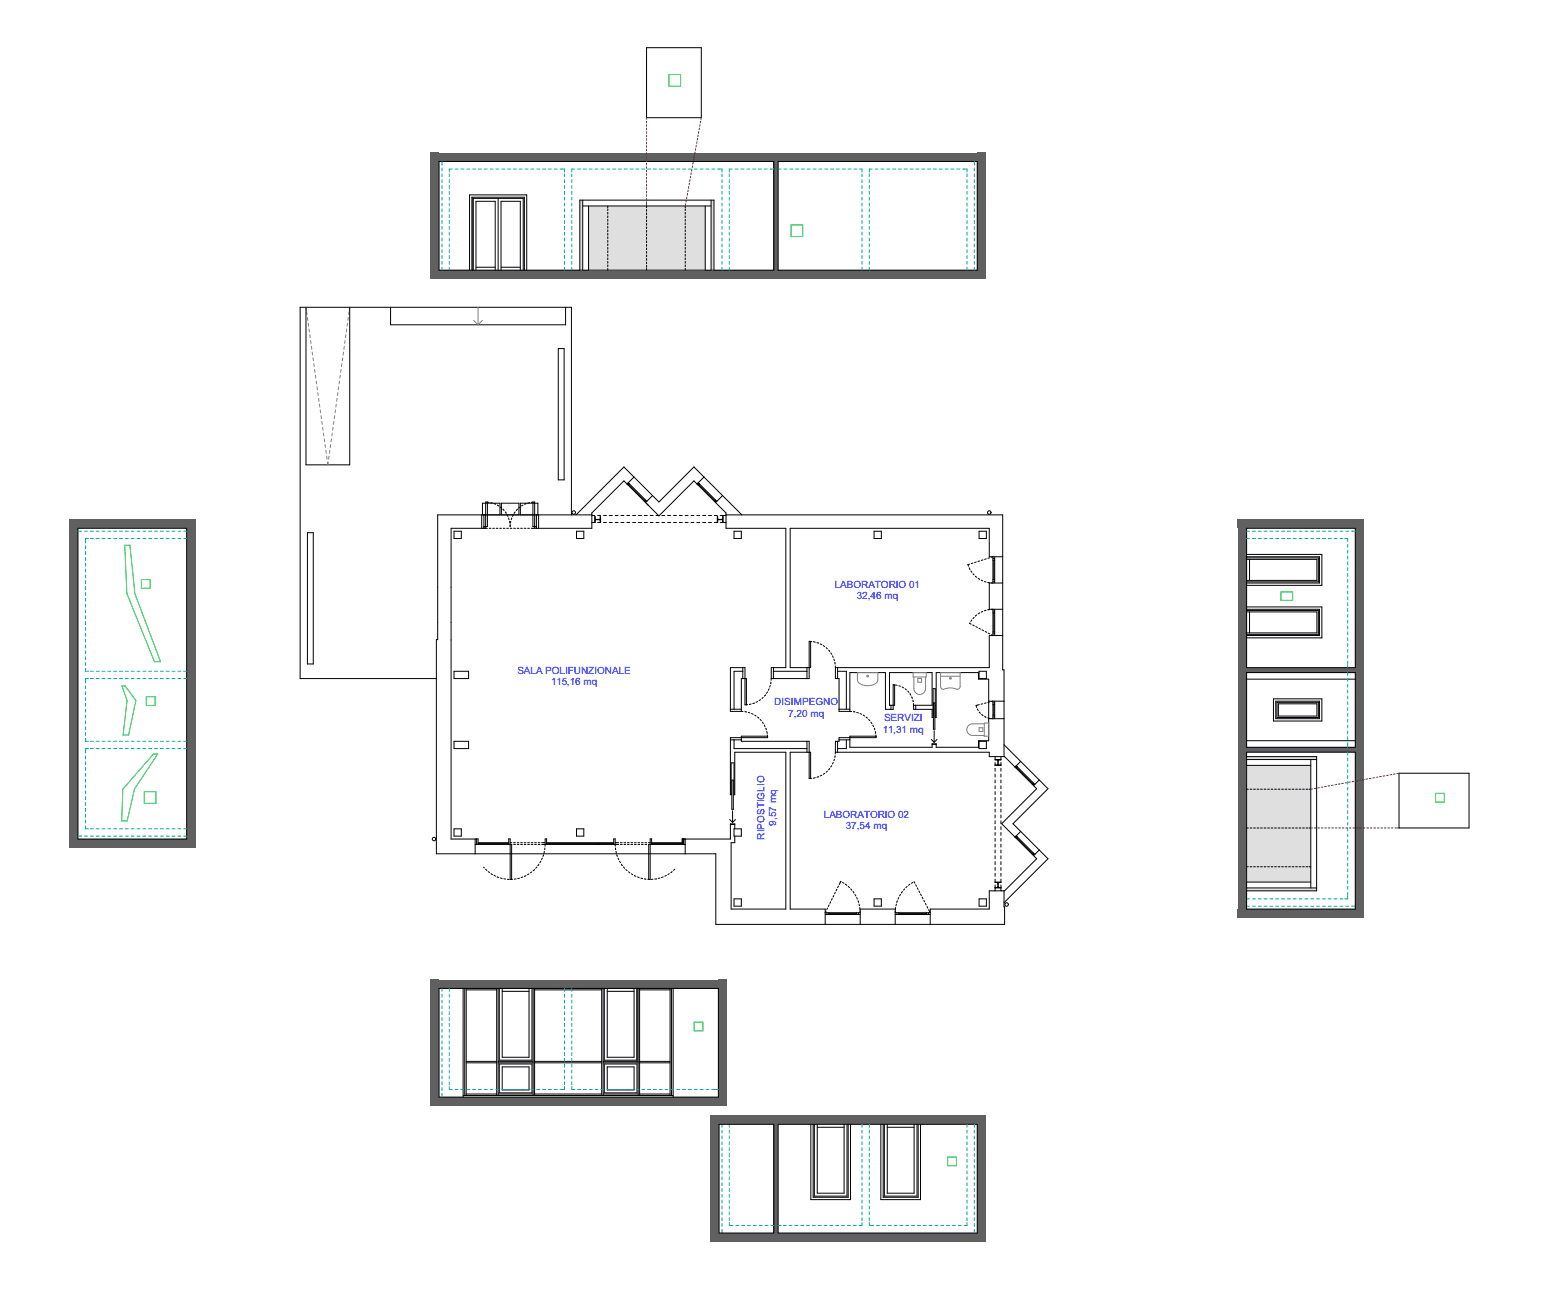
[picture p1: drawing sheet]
<svg xmlns="http://www.w3.org/2000/svg" width="530mm" height="450mm" viewBox="0 0 530 450" stroke-linecap="round" stroke-linejoin="round" font-family="sans-serif">
<defs><g id="words">
<g font-size="3.4" fill="#00f">
<text x="286.2" y="201.4">LABORATORIO 01</text>
<text x="293.7" y="205.4">32,46 mq</text>
<text x="177.4" y="231">SALA POLIFUNZIONALE</text>
<text x="188.9" y="234.9">115,16 mq</text>
<text x="265.4" y="241.7">DISIMPEGNO</text>
<text x="270.2" y="245.7">7,20 mq</text>
<text x="302.7" y="251.1">11,31 mq</text>
<text x="303.1" y="247.2">SERVIZI</text>
<text x="282.5" y="280.2">LABORATORIO 02</text>
<text x="262.1" y="287.8" transform="rotate(-90 262.1 287.8)">RIPOSTIGLIO</text>
<text x="266" y="283" transform="rotate(-90 266 283)">9,57 mq</text>
<text x="289.9" y="284.1">37,54 mq</text>
</g>
</g></defs>
<g fill="#606060">
<path d="M464.6 181.1h3v130.5h-3z" fill-rule="evenodd"/>
<path d="M424.4 178.1h43.2v3h-43.2z" fill-rule="evenodd"/>
<path d="M424.4 181.1h3v130.5h-3z" fill-rule="evenodd"/>
<path d="M424.4 311.6h43.2v3h-43.2z" fill-rule="evenodd"/>
</g>
<g fill="#dfdfdf">
<path d="M427.4 262.3h22v40h-22z" fill-rule="evenodd"/>
<path d="M427.4 259.3h24v1h-24z" fill-rule="evenodd"/>
<path d="M427.4 304.3h24v1h-24z" fill-rule="evenodd"/>
</g>
<g fill="#606060">
<path d="M427.4 228.8h37.2v1.7h-37.2z" fill-rule="evenodd"/>
<path d="M427.4 256.1h37.2v1.7h-37.2z" fill-rule="evenodd"/>
<path d="M23.7 181.1h3v106.5h-3z" fill-rule="evenodd"/>
<path d="M64 181.1h3v106.5h-3z" fill-rule="evenodd"/>
<path d="M23.7 178.1h43.3v3h-43.3z" fill-rule="evenodd"/>
<path d="M23.7 287.6h43.3v3h-43.3z" fill-rule="evenodd"/>
</g>
<g fill="none" stroke="#000" stroke-width=".34">
<path d="M104.9 105.3v54h15v-54M133.9 105.3v6h60v-6M191.4 119.5h2v45h-2zM165.1 176.5v4.6M165.4 176.5v-4h6v4M165.9 176.5v4.6M167.1 172.1l.6 .1M168.3 172.3l.5 .1M169.4 172.6l.6 .2M170.5 173.1l.5 .3M171.5 173.8l.5 .3M171.9 176.5v-4h6v4"/>
<path d="M172.4 174.5h.1M172.4 174.5l.4 .5M173.2 175.4l.3 .5M173.8 176.5l.3 .5M174.3 177.5l.2 .6M174.7 178.7l.1 .6M174.8 179.9l.1 .6 .1-.6M175.1 178.7l-.1 .6M175.4 177.5l-.1 .6M176 176.5l-.3 .5M176.6 175.4l-.4 .5M177.4 174.5l-.4 .5"/>
<path d="M177.4 174.5h.1M178.3 173.8l-.5 .3M178.4 176.5v-4h6v4M179.3 173.1l-.5 .3M180.4 172.6l-.6 .2M181.5 172.3l-.5 .1M182.7 172.1v8.4h1.2M182.7 172.1h.6v9M182.7 172.1l-.6 .1M183.9 176.5v4.6M184.6 176.5v4.6M195.9 176.5v-71.2h-93v127.3h46.7"/>
<path d="M202.9 176.5h-52.9v42.7h-.4v73.4h95.8v24.2h99l-.2-11.5M202.9 176.7h1M202.9 179.1h1.1l.2-1 1.5 .1v.9M203.9 179.1v-2l.3 .9h1.5l.2-.9v2h-1M204.9 176.7h1M206.9 176.7h1M206.9 179.1h1M208.9 176.7h1M208.9 179.1h1M210.9 176.7h1M210.9 179.1h1M212.9 176.7h1"/>
<path d="M212.9 179.1h1M214.9 176.7h1M214.9 179.1h1M215 165.9l-1.1-1.1-11 11v5.3h-20.8M215 165.9l10.9 10.9 12-12 11 11v5.3h20.5v47.7h-5v3.8M215 165.9h.8l-.4 .4v-.8l6.3 6.3h-.8l.4-.4v.8l2.4-2.3M215.6 166.1l5.5 5.5M216.9 176.7h1M216.9 179.1h1M217.3 163.5l-2.3 2.4M218.9 176.7h1M218.9 179.1h1"/>
<path d="M220.9 176.7h1M220.9 179.1h1M222.9 176.7h1M222.9 179.1h1M224.9 176.7h1M224.9 179.1h1M226.9 176.7h1M226.9 179.1h1M228.9 176.7h1M228.9 179.1h1M230.9 176.7h1M230.9 179.1h1"/>
<path d="M232.9 176.7h1M232.9 179.1h1M234.9 176.7h1M234.9 179.1h1M236.9 176.7h1M236.9 179.1h1M238.9 176.7h1M238.9 179.1h1M239.6 166.1l5.5 5.5M240.9 176.7h1M240.9 179.1h1M241.3 163.5l-2.3 2.4h.8l-.4 .4v-.8l6.3 6.3h-.8l.4-.4v.8l2.4-2.3"/>
<path d="M242.9 176.7h1M242.9 179.1h1M244.9 176.7h1M244.9 179.1h1.1l.2-1 1.5 .1v.9M245.9 179.1v-2l.3 .9h1.5l.2-.9v2M246.9 176.7h2M246.9 179.1h2M247.7 169.9l-9.8-9.9-12 12-12-12-16.4 16.5M247.7 169.9l6.6 6.6M248.9 176.5h94.8v53.1h.5v29.7M26.7 181.1h37.3v106.5h-37.3zM105.4 182.6h2v45h-2z"/>
<path d="M155.6 182.1h2.5v2.5h-2.5zM165.9 180.5h1.2v-8.4h-.6v9M167.1 181.1h-12.5v106.5l9.3-.1v1.9M167.7 181.1h.6M168.9 181.1h.6M170.1 181.1h.6M171.3 181.1h.6M172.5 181.1h.6M173.7 181.1h.6M174.9 181.1h.6M176.1 181.1h.6M177.3 181.1h.6"/>
<path d="M178.5 181.1h.6M179.7 181.1h.6M180.9 181.1h.6M197.6 182.1h2.5v2.5h-2.5zM251.6 182.1h2.5v2.5h-2.5zM299.6 182.1h2.5v2.5h-2.5zM332.3 194.6l.2 .5M332.4 193.3l-.6 .2 .2 .5M332.8 195.6l.4 .6M333.5 193l-.5 .2M333.5 196.6l.5 .5M334.4 197.5l.4 .4"/>
<path d="M334.7 192.6l-.6 .2M335.3 198.2l.5 .4M335.6 182.1h2.5v2.5h-2.5zM335.8 192.3l-.6 .1M336.4 198.8l.5 .3M337 191.9l-.6 .2M337.5 199.3l.5 .2M338.1 191.5l-.6 .2M338.6 199.6l.6 .1M339.2 191.2l-.5 .2M339.8 191l.6-.2v9h-.6M340.4 191.4h.6"/>
<path d="M340.4 192h.6M340.4 199.2h.6M340.4 198.6h.6M340.7 192v6.6M341 190.8v9M343.7 190.8h-4.6v-9.7h-68.2v47.7h7v-9h-.5v12.8h-13M343.7 199.8h-4.6v9h4.6M427.4 181.1h37.2v47.7h-37.2zM427.4 190.8h25v9h-25M427.4 191.2h24.6v8.2h-24.6M427.4 191.7h24.1v7.2h-24.1M427.4 190h25.8v10.6h-25.8"/>
<path d="M428.4 191.7v7.2M277.7 219.8l.6 .1M278.9 219.9l.6 .2M332.5 213.5l-.1 .2 .5 .2M333.2 212.5l-.4 .5M333.5 214.2l.5 .3M334 211.6l-.5 .4M334.5 214.8l.6 .2M334.8 210.8l-.4 .3M335.6 215.3l.5 .3M335.8 210.1l-.5 .3M336.7 215.9l.5 .3"/>
<path d="M336.9 209.5l-.5 .3M337.7 216.4l.6 .3M338 209.2l-.5 .1M338.8 217l.5 .3M339.2 208.9l-.6 .1M339.8 208.9l.6-.1v9l-.5-.3M340.4 209.4h.6M340.4 210h.6M340.4 217.2h.6M340.4 216.6h.6M340.7 210v6.6M341 208.8v9"/>
<path d="M343.7 217.8h-4.6v11h-52.7M427.4 209.2h24.6v8.2h-24.6M427.4 208.8h25v9h-25M427.4 209.7h24.1v7.2h-24.1M427.4 208h25.8v10.6h-25.8M428.4 209.7v7.2M155.6 230.1h5v2.5h-5zM250.4 228.8h5v12.8h.5v-9h-1.8v11.2h-3.7zM254.6 230.1h-3v13M254.6 228.8v3.8M260.7 239.8l-.5 .3M261.6 239l-.4 .4"/>
<path d="M262.4 238.1l-.3 .5M263.1 237.1l-.3 .5M263.7 236.1l-.3 .5M264 234.9l-.1 .6M264.3 233.8l-.1 .6M264.4 232.6l-.1 .6M265.1 230.1h11.5M265.1 228.8v3.8M276.6 228.8v3.8M280.1 220.2l.5 .2M281.2 220.7l.5 .2M282.2 221.3l.5 .3"/>
<path d="M283.2 222l.4 .4M284.1 222.8l.3 .5M284.8 223.7l.3 .5M285.4 224.8l.3 .5M285.9 225.9l.1 .5M286.2 227l.1 .6M286.3 228.2l.1 .6M286.4 228.8v3.8h1.2v11.2h3.7M287.1 230.1h3v13M287.1 228.8v3.8M306.2 234.7v8.4h-2.7v-12.6h-12.2v13.3M306.2 234.7h.5v7h-1.8v-11.2h14.6v11.2h-6.3"/>
<path d="M306.2 234.7h.2M307 234.8h.6M308.1 235l.6 .2M309.3 235.5l.5 .2M310.3 236.1l.4 .3M311.2 236.8l.4 .5M312 237.8l.3 .5M312.5 238.8l.3 .6M312.9 239.9l.2 .6M335.6 230.1h2.5v2.5h-2.5zM427.4 230.5h37.2v25.6h-37.2zM427.4 232.8h37.2"/>
<path d="M436.6 239.5h16.6v7.6h-16.6zM155.6 254.1h5v2.5h-5zM250.4 253.6h3.7M250.4 243.1h3.7M251.6 253.6v3h25M254.1 243.8l.6 .1M255.3 243.9l.6 .1M256.3 241.5h-.6M256.5 244.2l.6 .1M257 241.4h-.1M257.5 241.3l-.5 .1M257.6 244.6l.6 .2"/>
<path d="M258.6 240.9l-.5 .2M258.7 245.1l.5 .3M259.7 245.8l.5 .4M259.7 240.4l-.5 .3M260.6 246.6l.4 .4M261.4 247.5l.3 .5M262 248.5l.3 .5M262.5 249.6l.2 .5M262.9 250.7l.1 .6M263 251.3h.1M263.1 251.9v.6M276.6 254.1v3.7"/>
<path d="M286.3 259l-.1 .6M286.4 257.8h52.7v1.5h5.3l11 11-12 12 10.9 11M286.4 257.8l-.1 .6M287.1 254.1v3.7M287.6 253.6h3.7M287.6 243.1h3.7M290.1 253.6v3h-3M291.3 243.8l.6 .1M292.5 243.9l.6 .1M293.7 244.2l.6 .1M294.8 244.6l.6 .2M295.9 245.1l.5 .3"/>
<path d="M296.9 245.8l.5 .4M297.8 246.6l.4 .4M298.6 247.5l.3 .5M299.2 248.5l.3 .5M299.7 249.6l.2 .5M300.1 250.7l.1 .6M300.2 251.3h.1M300.3 251.9v.6M305.4 241.7v1.4M313.1 241.1l.1 .6M313.2 241.7v1.4h6.3v2.8h.4v-9.9h.7v9.9h.3v-15.4h14.5v2.3h3.5v21.1h-3.5v2.2h-14.5v-1.2h-1.4v1.2h-28.2v-3.8h9v.5h-12.7v1.3h-1.2v3.7M313.9 241.7v1.4"/>
<path d="M319.2 253.4l1 1M319.5 255.1h1.4M320 240.9h.5v9h-.5zM320.2 250.4v4M321.2 253.4l-1 1M334.6 241.9l.2 .6M335 243h.1M335 243l.4 .5M335.6 254.1h2.5v2.5h-2.5zM335.7 244l.4 .5M335.7 241.5l-1.1 .3M336.5 244.9l.5 .3"/>
<path d="M336.9 241.2l-.6 .2M337.5 245.6l.6 .2M338.1 240.9l-.6 .2M338.6 246l.6 .2M338.9 240.3h5.3M338.9 246.3h5.3M339.2 240.6l-.6 .2M339.8 240.5l.6-.2v6l-.6-.1M340.4 240.9h.6M340.4 241.5h.6M340.4 245.7h.6M340.4 245.1h.6"/>
<path d="M340.7 241.5v3.6M341 240.3v6M341.1 259.3v1.2l1 .1-.1 1.5-.9 .1M343.1 259.3v1.2l-.9 .1v1.5l.9 .1M344.2 255.2l15.1 15.1-12 12 2.6 2.7M427.4 257.8h37.2v53.8h-37.2zM427.4 259.3h24v46h-24M427.4 253.9h37.2M437.4 240.3h15v6h-15zM437.8 240.7h14.2v5.2h-14.2zM438.3 241.2h13.2v4.2h-13.2zM250.9 267.4h.5v10h-.5z"/>
<path d="M251.1 277.9v4M278.3 266.7l-.6 .1M279.5 266.5l-.6 .2M280.6 266.2l-.5 .2M281.7 265.7l-.5 .2M282.7 265l-.5 .4M283.6 264.3l-.4 .4M284.4 263.4l-.3 .4M285.1 262.4l-.3 .5M285.7 261.3l-.3 .6M286 260.2l-.1 .6M341.1 260.3h2"/>
<path d="M341.1 261.3v1h2v-1M341.1 263.3v1M341.1 265.3v1M341.1 267.3v1M341.1 269.3v1M341.1 271.3v1M341.1 273.3v1M341.1 275.3v1M341.1 277.3v1M341.1 279.3v1M343.1 263.3v1M343.1 265.3v1"/>
<path d="M343.1 267.3v1M343.1 269.3v1M343.1 271.3v1M343.1 273.3v1M343.1 275.3v1M343.1 277.3v1M343.1 279.3v1M348.6 263.1l5.5 5.5M349.9 261l-1.9 1.9h.8l-.4 .4v-.8l6.4 6.3h-.9l.4-.4v.9l2-2M427.4 260.3h24M427.4 262.3h22M427.4 270.5h.6"/>
<path d="M428.6 270.5h.6M429.8 270.5h.6M431 270.5h.6M432.2 270.5h.6M433.4 270.5h.6M434.6 270.5h.6M435.8 270.5h.6M437 270.5h.6M438.2 270.5h.6M439.4 270.5h.6M440.6 270.5h.6M441.8 270.5h.6"/>
<path d="M443 270.5h.6M444.2 270.5h.6M445.4 270.5h.6M446.6 270.5h.6M447.8 270.5h.6M448.8 270.5h.6M449.4 260.3v44M479.6 265h24v18.8h-24zM155.6 284.1h2.5v2.5h-2.5zM162.9 287.6v5M162.9 289.4h12.6M163.4 287.5v1.9"/>
<path d="M163.9 288.8h10.5M163.9 289.1h10.5M165.8 297.2l.2 .3M166.5 297.9l.4 .4M167.3 298.7l.5 .4M168.3 299.4l.5 .4M174.4 289.4v-1.9h.5v13.9h.5v-12M174.9 288.8h.6M176.1 288.8h.6M176.1 289.4h.6M177.3 288.8h.6M177.3 289.4h.6"/>
<path d="M178.5 288.8h.6M178.5 289.4h.6M179.7 288.8h.6M179.7 289.4h.6M180.9 288.8h.6M180.9 289.4h.6M181.4 299.5l-.6 .3M182.1 288.8h.6M182.1 289.4h.6M182.3 298.8l-.4 .4M183.2 298l-.4 .4M183.3 288.8h.6"/>
<path d="M183.3 289.4h.6M184 297.1l-.4 .5M184.5 296.7h-.1M184.5 288.8h.6M184.5 289.4h.6M184.8 296.2l-.3 .5M185.4 295.2l-.3 .5M185.7 288.8h1.2M185.7 289.4h26.4M185.9 294.1l-.2 .5M186.3 293l-.2 .5M186.6 291.8l-.1 .6"/>
<path d="M186.8 290.6l-.1 .6M187.4 289.4v-1.9h-.5l-.1 2.5M187.4 288.8h23M187.4 289.1h23M197.6 284.1h2.5v2.5h-2.5zM210.4 289.4v-1.9h.5v2.5M210.9 288.8h1.2M211 290.6v.6M211.2 291.8l.1 .6M211.4 293l.2 .5M211.9 294.1l.2 .5M212.4 295.2l.3 .5"/>
<path d="M212.7 288.8h.6M212.7 289.4h.6M213 296.2l.4 .5M213.7 297.1l.4 .5M213.9 288.8h.6M213.9 289.4h.6M214.5 298l.5 .4M215.1 288.8h.6M215.1 289.4h.6M215.5 298.8l.4 .4M216.3 288.8h.6M216.3 289.4h.6"/>
<path d="M216.4 299.5l.6 .3M217.5 288.8h.6M217.5 289.4h.6M218.7 288.8h.6M218.7 289.4h.6M219.9 288.8h.6M219.9 289.4h.6M221.1 288.8h.6M221.1 289.4h.6M222.3 288.8h.6M222.3 289.4h12.6M222.4 289.4v12h.5v-13.9h.5v1.9"/>
<path d="M223.4 288.8h10.5M223.4 289.1h10.5M229.5 299.4l-.5 .3M230.4 298.7l-.4 .4M231.3 297.9l-.4 .4M234.4 287.5v1.9M234.9 287.6v5M250.1 280.9l1 1M250.4 282.6h1.5M251.6 284.1h2.5v2.5h-2.5zM251.9 286.6v2.2h-1.3v22.8h18.8v-53.8h-17.5v14.6h-.3v-10.9h-1v10.9h-.2v-19.6h12.7v-.5h-9v1.8h23.3v12.7h.5v-9h-7v53.8h12v5.2M251.9 284.1v-1.7h-1.5v5.2l-16.5-.1v1.9"/>
<path d="M252.1 280.9l-1 1M341.1 281.3v1M341.1 283.3v1M341.1 285.3v1M341.1 287.3v1M341.1 289.3v1M341.1 291.3v1M341.1 293.3v1M341.1 295.3v1M341.1 297.3v1M341.1 299.3v1M343.1 281.3v1"/>
<path d="M343.1 283.3v1M343.1 285.3v1M343.1 287.3v1M343.1 289.3v1M343.1 291.3v1M343.1 293.3v1M343.1 295.3v1M343.1 297.3v1M343.1 299.3v1M348.6 287.1l5.5 5.5M349.9 285l-1.9 1.9h.8l-.4 .4v-.8l6.4 6.3h-.9l.4-.4v.9M349.9 285l9.4 9.3-15.1 15.1"/>
<path d="M354.3 293.3l1.1 1-11 11h-5.3v6.3h-20.2v5.2M356.3 291.3l-2 2M427.4 283.8h.6M427.4 297.1h.6M428.6 283.8h.6M428.6 297.1h.6M429.8 283.8h.6M429.8 297.1h.6M431 283.8h.6M431 297.1h.6M432.2 283.8h.6M432.2 297.1h.6"/>
<path d="M433.4 283.8h.6M433.4 297.1h.6M434.6 283.8h.6M434.6 297.1h.6M435.8 283.8h.6M435.8 297.1h.6M437 283.8h.6M437 297.1h.6M438.2 283.8h.6M438.2 297.1h.6M439.4 283.8h.6M439.4 297.1h.6"/>
<path d="M440.6 283.8h.6M440.6 297.1h.6M441.8 283.8h.6M441.8 297.1h.6M443 283.8h.6M443 297.1h.6M444.2 283.8h.6M444.2 297.1h.6M445.4 283.8h.6M445.4 297.1h.6M446.6 283.8h.6M446.6 297.1h.6"/>
<path d="M447.8 283.8h.6M447.8 297.1h.6M448.8 283.8h.6M448.8 297.1h.6M169.4 300l.5 .3M170.4 300.5l.1 .1M170.5 300.6l.5 .1M171.6 300.9l.5 .2M172.7 301.2l.6 .1M173.9 301.4h.6M175.7 301.4h-.6M176.9 301.2l-.6 .1"/>
<path d="M178.1 301l-.6 .1M179.2 300.6l-.5 .2M180.3 300.1l-.5 .3M217.5 300.1l.5 .2M218.6 300.6l.5 .2M219.7 301l.6 .1M220.9 301.2l.6 .1M222.1 301.3l.6 .1M223.9 301.3l-.6 .1M225.1 301.2l-.6 .1M226.2 300.9l-.6 .2M227.3 300.5l-.5 .3"/>
<path d="M228.4 300l-.5 .3M251.6 308.1h2.5v2.5h-2.5zM282.9 313.4h12M283.5 312.8v.6M283.7 311.2l-.3 .5M284.1 313.1h9.6M284.1 312.8v.6M284.2 310.1l-.2 .6M284.8 309.1l-.3 .5M285.3 308l-.3 .5M285.8 306.9l-.2 .5M286.4 305.8l-.3 .6"/>
<path d="M286.9 304.8l-.3 .5M287.4 303.7l-.2 .5M288.3 302.1l-.6 1M288.8 302.4l.5 .3M289.9 303h.1M289.9 303l.4 .4M290.8 303.8l.4 .4M291.6 304.6l.4 .5M292.4 305.6l.4 .4M293.1 306.6l.3 .5M293.7 307.6l.2 .6M293.7 312.8v.6"/>
<path d="M294.1 308.7l.2 .6M294.3 312.8v.6M294.5 309.9l.1 .5M294.8 311v.6M294.8 312.2l.1 .6h-12l.3-.5M294.9 316.8v-5.2h12v5.2M299.6 308.1h2.5v2.5h-2.5zM306.9 313.4h12M307 311v.6M307.3 309.9l-.1 .5M307.5 312.8v.6M307.6 308.7l-.2 .6"/>
<path d="M308.1 312.8v.6M308.1 313.1h9.6M308.1 307.6l-.2 .6M308.7 306.6l-.3 .5M309.4 305.6l-.4 .4M310.1 304.6l-.4 .5M311 303.8l-.4 .4M311.9 303.1l-.4 .3M312.9 302.4l-.5 .3M313.4 302.2l.2 .5M313.9 303.2l.3 .6M314.5 304.3l.2 .5"/>
<path d="M315 305.4l.3 .5M315.6 306.4l.3 .6M316.1 307.5l.3 .5M316.7 308.6l.3 .5M317.2 309.6l.3 .6M317.7 312.8v.6M317.8 310.7l.3 .5M318.3 312.8v.6M318.3 311.8l.6 1h-12v-.6M335.6 308.1h2.5v2.5h-2.5zM341.1 302.3h2M341.1 304.3h2"/>
<path d="M341.1 301.3v1.2l1 .1-.1 1.5-.9 .1M341.1 303.3v2M343.1 301.3v1.2l-.9 .1v1.5l.9 .1M343.1 303.3v2M427.4 302.3h22M427.4 304.3h24"/>
<circle cx="196.7" cy="175.7" r=".6"/>
<circle cx="339.1" cy="175.7" r=".6"/>
<circle cx="148.8" cy="287.6" r=".6"/>
<circle cx="345.1" cy="310" r=".6"/>
</g>
<g fill="none" stroke="#00a5a5" stroke-width=".34">
<path d="M26.7 182.1h1.3M29 182.1h1M29.3 187.1v1M29.3 189.1v1M29.3 191.1v1M29.3 193.1v1M29.3 195.1v1M29.3 197.1v1M29.3 199.1v1M30.3 184.6h-1v1.5M31 182.1h1M31 184.6h1"/>
<path d="M33 182.1h1M33 184.6h1M35 182.1h1M35 184.6h1M37 182.1h1M37 184.6h1M39 182.1h1M39 184.6h1M41 182.1h1M41 184.6h1M43 182.1h1M43 184.6h1"/>
<path d="M45 182.1h1M45 184.6h1M47 182.1h1M47 184.6h1M49 182.1h1M49 184.6h1M51 182.1h1M51 184.6h1M53 182.1h1M53 184.6h1M55 182.1h1M55 184.6h1"/>
<path d="M57 182.1h1M57 184.6h1M59 182.1h1M59 184.6h1M61 182.1h1M61 184.6h1M63 182.1h1M63 184.6h1M427.4 182.1h1M427.4 184.6h1M429.4 182.1h1M429.4 184.6h1"/>
<path d="M431.4 182.1h1M431.4 184.6h1M433.4 182.1h1M433.4 184.6h1M435.4 182.1h1M435.4 184.6h1M437.4 182.1h1M437.4 184.6h1M439.4 182.1h1M439.4 184.6h1M441.4 182.1h1M441.4 184.6h1"/>
<path d="M443.4 182.1h1M443.4 184.6h1M445.4 182.1h1M445.4 184.6h1M447.4 182.1h1M447.4 184.6h1M449.4 182.1h1M449.4 184.6h1M451.4 182.1h1M451.4 184.6h1M453.4 182.1h1M453.4 184.6h1"/>
<path d="M455.4 182.1h1M455.4 184.6h1M457.4 182.1h1M457.4 184.6h1M459.4 182.1h1M459.4 184.6h1M461 184.6h1v1M461.4 182.1h1M462 186.6v1M462 188.6v1M462 190.6v1M462 192.6v1"/>
<path d="M462 194.6v1M462 196.6v1M462 198.6v1M463.4 182.1h1.2M29.3 201.1v1M29.3 203.1v1M29.3 205.1v1M29.3 207.1v1M29.3 209.1v1M29.3 211.1v1M29.3 213.1v1M29.3 215.1v1"/>
<path d="M29.3 217.1v1M29.3 219.1v1M462 200.6v1M462 202.6v1M462 204.6v1M462 206.6v1M462 208.6v1M462 210.6v1M462 212.6v1M462 214.6v1M462 216.6v1M462 218.6v1"/>
<path d="M29.3 229.1v1h1M29.3 221.1v1M29.3 223.1v1M29.3 225.1v1M29.3 227.1v1M29.3 235.1v1M29.3 237.1v1M29.3 239.1v1M30.3 232.6h-1v1.5M31 232.6h1M31 230.1h1M33 232.6h1"/>
<path d="M33 230.1h1M35 232.6h1M35 230.1h1M37 232.6h1M37 230.1h1M39 232.6h1M39 230.1h1M41 232.6h1M41 230.1h1M43 232.6h1M43 230.1h1M45 232.6h1"/>
<path d="M45 230.1h1M47 232.6h1M47 230.1h1M49 232.6h1M49 230.1h1M51 232.6h1M51 230.1h1M53 232.6h1M53 230.1h1M55 232.6h1M55 230.1h1M57 232.6h1"/>
<path d="M57 230.1h1M59 232.6h1M59 230.1h1M61 232.6h1M61 230.1h1M63 232.6h1M63 230.1h1M462 220.6v1M462 222.6v1M462 224.6v1M462 226.6v1M462 227.8v1"/>
<path d="M462 230.5v1M462 232.5v1M462 234.5v1M462 236.5v1M462 238.5v1M29.3 253.1v1h1M29.3 241.1v1M29.3 243.1v1M29.3 245.1v1M29.3 247.1v1M29.3 249.1v1M29.3 251.1v1"/>
<path d="M29.3 259.1v1M30.3 256.6h-1v1.5M31 256.6h1M31 254.1h1M33 256.6h1M33 254.1h1M35 256.6h1M35 254.1h1M37 256.6h1M37 254.1h1M39 256.6h1M39 254.1h1"/>
<path d="M41 256.6h1M41 254.1h1M43 256.6h1M43 254.1h1M45 256.6h1M45 254.1h1M47 256.6h1M47 254.1h1M49 256.6h1M49 254.1h1M51 256.6h1M51 254.1h1"/>
<path d="M53 256.6h1M53 254.1h1M55 256.6h1M55 254.1h1M57 256.6h1M57 254.1h1M59 256.6h1M59 254.1h1M61 256.6h1M61 254.1h1M63 256.6h1M63 254.1h1"/>
<path d="M462 240.5v1M462 242.5v1M462 244.5v1M462 246.5v1M462 248.5v1M462 250.5v1M462 252.5v1M462 254.5v1.6M462 257.8v1M462 259.8v1M29.3 261.1v1M29.3 263.1v1"/>
<path d="M29.3 265.1v1M29.3 267.1v1M29.3 269.1v1M29.3 271.1v1M29.3 273.1v1M29.3 275.1v1M29.3 277.1v1M29.3 279.1v1M462 261.8v1M462 263.8v1M462 265.8v1M462 267.8v1"/>
<path d="M462 269.8v1M462 271.8v1M462 273.8v1M462 275.8v1M462 277.8v1M462 279.8v1M26.7 286.6h1.3M29 286.6h1M29.3 283.1v1h1M29.3 281.1v1M31 286.6h1M31 284.1h1"/>
<path d="M33 286.6h1M33 284.1h1M35 286.6h1M35 284.1h1M37 286.6h1M37 284.1h1M39 286.6h1M39 284.1h1M41 286.6h1M41 284.1h1M43 286.6h1M43 284.1h1"/>
<path d="M45 286.6h1M45 284.1h1M47 286.6h1M47 284.1h1M49 286.6h1M49 284.1h1M51 286.6h1M51 284.1h1M53 286.6h1M53 284.1h1M55 286.6h1M55 284.1h1"/>
<path d="M57 286.6h1M57 284.1h1M59 286.6h1M59 284.1h1M61 286.6h1M61 284.1h1M63 286.6h1M63 284.1h1M462 281.8v1M462 283.8v1M462 285.8v1M462 287.8v1"/>
<path d="M462 289.8v1M462 291.8v1M462 293.8v1M462 295.8v1M462 297.8v1M462 299.8v1M427.4 308.1h1M427.4 310.6h1M429.4 308.1h1M429.4 310.6h1M431.4 308.1h1M431.4 310.6h1"/>
<path d="M433.4 308.1h1M433.4 310.6h1M435.4 308.1h1M435.4 310.6h1M437.4 308.1h1M437.4 310.6h1M439.4 308.1h1M439.4 310.6h1M441.4 308.1h1M441.4 310.6h1M443.4 308.1h1M443.4 310.6h1"/>
<path d="M445.4 308.1h1M445.4 310.6h1M447.4 308.1h1M447.4 310.6h1M449.4 308.1h1M449.4 310.6h1M451.4 308.1h1M451.4 310.6h1M453.4 308.1h1M453.4 310.6h1M455.4 308.1h1M455.4 310.6h1"/>
<path d="M457.4 308.1h1M457.4 310.6h1M459.4 308.1h1M459.4 310.6h1M461.4 310.6h1M462 307.1v1h-1M462 301.8v1M462 303.8v1M462 305.8v1M463.4 310.6h1.2"/>
</g>
<g fill="none" stroke="#dc0000" stroke-width=".34">
<path d="M450 270.4l-.6 .1M451.1 270.2l-.6 .1M452.3 269.9l-.6 .2M453.5 269.7l-.6 .1M454.7 269.5l-.6 .1M455.9 269.3l-.6 .1M457 269.1l-.6 .1M458.2 268.9l-.6 .1M459.4 268.7l-.6 .1M460.6 268.4l-.6 .2M461.8 268.2l-.6 .1M462.9 268l-.5 .1"/>
<path d="M464.1 267.8l-.6 .1M465.3 267.6l-.6 .1M466.5 267.4l-.6 .1M467.7 267.2l-.6 .1M468.8 267l-.5 .1M470 266.7l-.6 .1M471.2 266.5l-.6 .1M472.4 266.3l-.6 .1M473.6 266.1l-.6 .1M474.8 265.9l-.6 .1M475.9 265.7l-.6 .1M477.1 265.5l-.6 .1"/>
<path d="M478.3 265.2l-.6 .2M479.6 265l-.7 .1M449.4 283.8h.6M450.6 283.8h.6M451.8 283.8h.6M453 283.8h.6M454.2 283.8h.6M455.4 283.8h.6M456.6 283.8h.6M457.8 283.8h.6M459 283.8h.6M460.2 283.8h.6"/>
<path d="M461.4 283.8h.6M462.6 283.8h.6M463.8 283.8h.6M465 283.8h.6M466.2 283.8h.6M467.4 283.8h.6M468.6 283.8h.6M469.8 283.8h.6M471 283.8h.6M472.2 283.8h.6M473.4 283.8h.6M474.6 283.8h.6"/>
<path d="M475.8 283.8h.6M477 283.8h.6M478.2 283.8h.6M479 283.8h.6"/>
</g>
<path d="M42.8 186.9h1.7l1.7 16.6 8.8 23.3h-2l-9.5-23.3zM48.5 198.6h3v3h-3zM439.1 202.9h4v2.9h-4zM41.8 235.1h1.1l3.7 5-2.5 11.8h-1.9l1.4-11.8zM50.2 238.8h3v3h-3zM52.6 258.4h1.5l-8 12.1-2.5 10.8h-1.9l.4-10.8zM49.5 271.3h4v4h-4zM492.2 271.9h3v3h-3z" fill="none" stroke="#27cf0f" stroke-width=".34"/>
<g fill="none" stroke="#808080" stroke-width=".34">
<path d="M104.9 105.3l.1 1M105.1 106.8l.1 1M105.4 108.8l.1 1M105.7 110.8l.1 1M105.9 112.8l.2 1M106.2 114.7l.1 1M106.5 116.7l.1 1M106.8 118.7l.1 1M118 118.7l-.1 1M118.3 116.7l-.1 1M118.6 114.7l-.2 1M118.9 112.8l-.2 1"/>
<path d="M119.1 110.8l-.1 1M119.4 108.8l-.1 1M119.7 106.8l-.2 1M119.9 105.3l-.1 1M162.4 109.8l1.5 1.5M163.9 105.3v6M165.4 109.8l-1.5 1.5M107 120.7l.2 1M107.3 122.7l.1 1M107.6 124.6l.1 1M107.9 126.6l.1 1M108.1 128.6l.2 1"/>
<path d="M108.4 130.6l.1 1M108.7 132.6l.1 1M109 134.6l.1 .9M109.2 136.5l.2 1M109.5 138.5l.1 1M115.3 138.5l-.2 1M115.6 136.5l-.2 1M115.8 134.6l-.1 .9M116.1 132.6l-.1 1M116.4 130.6l-.2 1M116.7 128.6l-.2 1M116.9 126.6l-.1 1"/>
<path d="M117.2 124.6l-.1 1M117.5 122.7l-.2 1M117.8 120.7l-.2 1M109.8 140.5l.1 1M110.1 142.5l.1 1M110.3 144.5l.2 .9M110.6 146.4l.1 1M110.9 148.4l.1 1M111.2 150.4l.1 1M111.4 152.4l.2 1M111.7 154.4l.1 1M112 156.3l.1 1"/>
<path d="M112.3 158.3l.1 1 .1-1M112.8 156.3l-.1 1M113.1 154.4l-.2 1M113.4 152.4l-.2 1M113.6 150.4l-.1 1M113.9 148.4l-.1 1M114.2 146.4l-.2 1M114.5 144.5l-.2 .9M114.7 142.5l-.1 1M115 140.5l-.1 1M293.9 230.5h7v2.5a3.5 3.5 0 0 1-4.3 2l-1.3-.4a1.9 1.9 0 0 1-1.4-1.6zM313 230.5h4.5v1.5h-4.5z"/>
<path d="M313.3 232v4a2 2 0 0 0 2 2 2 2 0 0 0 2-2v-4M314.6 232.5h1.3v1.3h-1.3zM322.4 230.5h6.7v4.8a1.1 1.1 0 0 1-.7 .9 1.1 1.1 0 0 1-1.2-.3 5.8 5.8 0 0 0-3.8 .4 1 1 0 0 1-1-1zM322.4 231.8h6.7M335.6 249.4h1.3v1.3h-1.3zM337.4 248.1h-4a2 2 0 0 0-2 2 2 2 0 0 0 2 2h4M337.4 247.8h1.5v4.5h-1.5z"/>
<circle cx="297.4" cy="231.7" r=".3"/>
<circle cx="325.8" cy="232.5" r=".3"/>
</g>
<g fill="#606060">
<path d="M150.5 52.3h184.5v3h-184.5z" fill-rule="evenodd"/>
<path d="M150.5 92.6h184.5v3h-184.5z" fill-rule="evenodd"/>
</g>
<g fill="#dfdfdf">
<path d="M198.8 68.6h1v24h-1z" fill-rule="evenodd"/>
<path d="M201.8 70.6h40v22h-40z" fill-rule="evenodd"/>
<path d="M243.8 68.6h1v24h-1z" fill-rule="evenodd"/>
</g>
<g fill="#606060">
<path d="M147.5 52.3h3v43.3h-3z" fill-rule="evenodd"/>
<path d="M335 52.3h3v43.3h-3z" fill-rule="evenodd"/>
<path d="M265.3 55.3h1.5v37.3h-1.5z" fill-rule="evenodd"/>
</g>
<g fill="none" stroke="#000" stroke-width=".34">
<path d="M221.6 16.3h18.8v24h-18.8zM150.5 55.3h114.8v37.3h-114.8zM266.8 55.3h68.2v37.3h-68.2zM170.8 68v24.6M199.8 70.6h44M199.8 68.6v24M201.8 70.6v22M208.4 70.6v.6M208.4 71.6v.6M208.4 72.8v.6M208.4 74v.6M208.4 75.2v.6"/>
<path d="M208.4 76.4v.6M208.4 77.6v.6M208.4 78.8v.6M208.4 80v.6M221.6 70.6v.6M221.6 71.8v.6M221.6 73v.6M221.6 74.2v.6M221.6 75.4v.6M221.6 76.6v.6M221.6 77.8v.6M221.6 79v.6"/>
<path d="M234.9 70.6v.6M234.9 71.6v.6M234.9 72.8v.6M234.9 74v.6M234.9 75.2v.6M234.9 76.4v.6M234.9 77.6v.6M234.9 78.8v.6M234.9 80v.6M241.8 70.6v22M243.8 68.6v24M161 92.6v-25.8h19.6v25.8"/>
<path d="M161.8 92.6v-25h18v25M162.2 92.6v-24.6h17.2v24.6M163.2 92.6v-23.6h6.6v23.6M163.2 91.6h6.6M171.8 92.6v-23.6h6.6v23.6M171.8 91.6h6.6M198.8 92.6v-24h46v24M208.4 81.2v.6M208.4 82.4v.6M208.4 83.6v.6M208.4 84.8v.6M208.4 86v.6"/>
<path d="M208.4 87.2v.6M208.4 88.4v.6M208.4 89.6v.6M208.4 90.8v.6M208.4 92v.6M221.6 80.2v.6M221.6 81.4v.6M221.6 82.6v.6M221.6 83.8v.6M221.6 85v.6M221.6 86.2v.6M221.6 87.4v.6"/>
<path d="M221.6 88.6v.6M221.6 89.8v.6M221.6 91v.6M221.6 92v.6M234.9 81.2v.6M234.9 82.4v.6M234.9 83.6v.6M234.9 84.8v.6M234.9 86v.6M234.9 87.2v.6M234.9 88.4v.6M234.9 89.6v.6"/>
<path d="M234.9 90.8v.6M234.9 92v.6"/>
</g>
<g fill="none" stroke="#00a5a5" stroke-width=".34">
<path d="M151.5 55.3v1.3M151.5 57.6v1M151.5 59.6v1M154 59.6v1M155 57.9h-1v1M156 57.9h1M158 57.9h1M160 57.9h1M162 57.9h1M164 57.9h1M166 57.9h1M168 57.9h1"/>
<path d="M170 57.9h1M172 57.9h1M174 57.9h1M176 57.9h1M178 57.9h1M180 57.9h1M182 57.9h1M184 57.9h1M186 57.9h1M188 57.9h1M190 57.9h1M192 57.9h1.5v1"/>
<path d="M193.5 59.6v1M196 59.6v1M197 57.9h-1v1M198 57.9h1M200 57.9h1M202 57.9h1M204 57.9h1M206 57.9h1M208 57.9h1M210 57.9h1M212 57.9h1M214 57.9h1"/>
<path d="M216 57.9h1M218 57.9h1M220 57.9h1M222 57.9h1M224 57.9h1M226 57.9h1M228 57.9h1M230 57.9h1M232 57.9h1M234 57.9h1M236 57.9h1M238 57.9h1"/>
<path d="M240 57.9h1M242 57.9h1M244 57.9h1M246 57.9h1.5v1M247.5 59.6v1M250 59.6v1M251 57.9h-1v1M252 57.9h1M254 57.9h1M256 57.9h1M258 57.9h1M260 57.9h1"/>
<path d="M262 57.9h1M264 57.9h1.3M266.8 57.9h1M268.8 57.9h1M270.8 57.9h1M272.8 57.9h1M274.8 57.9h1M276.8 57.9h1M278.8 57.9h1M280.8 57.9h1M282.8 57.9h1M284.8 57.9h1"/>
<path d="M286.8 57.9h1M288.8 57.9h1M290.8 57.9h1M292.8 57.9h1M294.5 57.9h1v1M295.5 59.6v1M298 59.6v1M299 57.9h-1v1M300 57.9h1M302 57.9h1M304 57.9h1M306 57.9h1"/>
<path d="M308 57.9h1M310 57.9h1M312 57.9h1M314 57.9h1M316 57.9h1M318 57.9h1M320 57.9h1M322 57.9h1M324 57.9h1M326 57.9h1M328 57.9h1M330 57.9h1.5v1"/>
<path d="M331.5 59.6v1M334 55.3v1.3M334 57.6v1M334 59.6v1M151.5 61.6v1M151.5 63.6v1M151.5 65.6v1M151.5 67.6v1M151.5 69.6v1M151.5 71.6v1M151.5 73.6v1M151.5 75.6v1"/>
<path d="M151.5 77.6v1M151.5 79.6v1M154 61.6v1M154 63.6v1M154 65.6v1M154 67.6v1M154 69.6v1M154 71.6v1M154 73.6v1M154 75.6v1M154 77.6v1M154 79.6v1"/>
<path d="M193.5 61.6v1M193.5 63.6v1M193.5 65.6v1M193.5 67.6v1M193.5 69.6v1M193.5 71.6v1M193.5 73.6v1M193.5 75.6v1M193.5 77.6v1M193.5 79.6v1M196 61.6v1M196 63.6v1"/>
<path d="M196 65.6v1M196 67.6v1M196 69.6v1M196 71.6v1M196 73.6v1M196 75.6v1M196 77.6v1M196 79.6v1M247.5 61.6v1M247.5 63.6v1M247.5 65.6v1M247.5 67.6v1"/>
<path d="M247.5 69.6v1M247.5 71.6v1M247.5 73.6v1M247.5 75.6v1M247.5 77.6v1M247.5 79.6v1M250 61.6v1M250 63.6v1M250 65.6v1M250 67.6v1M250 69.6v1M250 71.6v1"/>
<path d="M250 73.6v1M250 75.6v1M250 77.6v1M250 79.6v1M295.5 61.6v1M295.5 63.6v1M295.5 65.6v1M295.5 67.6v1M295.5 69.6v1M295.5 71.6v1M295.5 73.6v1M295.5 75.6v1"/>
<path d="M295.5 77.6v1M295.5 79.6v1M298 61.6v1M298 63.6v1M298 65.6v1M298 67.6v1M298 69.6v1M298 71.6v1M298 73.6v1M298 75.6v1M298 77.6v1M298 79.6v1"/>
<path d="M331.5 61.6v1M331.5 63.6v1M331.5 65.6v1M331.5 67.6v1M331.5 69.6v1M331.5 71.6v1M331.5 73.6v1M331.5 75.6v1M331.5 77.6v1M331.5 79.6v1M334 61.6v1M334 63.6v1"/>
<path d="M334 65.6v1M334 67.6v1M334 69.6v1M334 71.6v1M334 73.6v1M334 75.6v1M334 77.6v1M334 79.6v1M151.5 81.6v1M151.5 83.6v1M151.5 85.6v1M151.5 87.6v1"/>
<path d="M151.5 89.6v1M151.5 91.6v1M154 81.6v1M154 83.6v1M154 85.6v1M154 87.6v1M154 89.6v1M154 91.6v1M193.5 81.6v1M193.5 83.6v1M193.5 85.6v1M193.5 87.6v1"/>
<path d="M193.5 89.6v1M193.5 91.6v1M196 81.6v1M196 83.6v1M196 85.6v1M196 87.6v1M196 89.6v1M196 91.6v1M247.5 81.6v1M247.5 83.6v1M247.5 85.6v1M247.5 87.6v1"/>
<path d="M247.5 89.6v1M247.5 91.6v1M250 81.6v1M250 83.6v1M250 85.6v1M250 87.6v1M250 89.6v1M250 91.6v1M295.5 81.6v1M295.5 83.6v1M295.5 85.6v1M295.5 87.6v1"/>
<path d="M295.5 89.6v1M295.5 91.6v1M298 81.6v1M298 83.6v1M298 85.6v1M298 87.6v1M298 89.6v1M298 91.6v1M331.5 81.6v1M331.5 83.6v1M331.5 85.6v1M331.5 87.6v1"/>
<path d="M331.5 89.6v1M331.5 91.6v1M334 81.6v1M334 83.6v1M334 85.6v1M334 87.6v1M334 89.6v1M334 91.6v1"/>
</g>
<g fill="none" stroke="#dc0000" stroke-width=".34">
<path d="M221.6 40.3v.6M221.6 41.5v.6M221.6 42.7v.6M221.6 43.9v.6M221.6 45.1v.6M221.6 46.3v.6M221.6 47.5v.6M221.6 48.7v.6M221.6 49.9v.6M221.6 51.1v.6M221.6 52.3v.6M221.6 53.5v.6"/>
<path d="M221.6 54.7v.6M221.6 55.9v.6M221.6 57.1v.6M221.6 58.3v.6M221.6 59.5v.6M237 59.2l-.1 .6M237.2 58.1l-.1 .5M237.4 56.9l-.1 .6M237.6 55.7l-.1 .6M237.8 54.5l-.1 .6M238.1 53.3l-.1 .6M238.3 52.1l-.1 .6"/>
<path d="M238.5 51l-.1 .6M238.7 49.8l-.1 .6M238.9 48.6l-.1 .6M239.1 47.4l-.1 .6M239.3 46.2l-.1 .6M239.6 45.1l-.1 .6M239.8 43.9l-.1 .6M240 42.7l-.1 .6M240.2 41.5l-.1 .6M240.4 40.3l-.1 .6M221.6 60.7v.6M221.6 61.9v.6"/>
<path d="M221.6 63.1v.6M221.6 64.3v.6M221.6 65.5v.6M221.6 66.7v.6M221.6 67.9v.6M221.6 69.1v.6M221.6 70v.6M235.1 69.9l-.2 .7M235.3 68.7l-.1 .6M235.5 67.5l-.1 .6M235.7 66.3l-.1 .6M235.9 65.1l-.1 .6"/>
<path d="M236.1 64l-.1 .5M236.3 62.8l-.1 .6M236.6 61.6l-.2 .6M236.8 60.4l-.1 .6"/>
</g>
<path d="M229.3 25.5h4v4h-4zM271.2 77.1h4v4h-4z" fill="none" stroke="#27cf0f" stroke-width=".34"/>
<g fill="#606060">
<path d="M246.5 422.6h88.5v3h-88.5z" fill-rule="evenodd"/>
<path d="M246.5 382.3h88.5v3h-88.5z" fill-rule="evenodd"/>
<path d="M335 382.3h3v43.3h-3z" fill-rule="evenodd"/>
<path d="M243.5 382.3h3v43.3h-3z" fill-rule="evenodd"/>
<path d="M265.3 385.3h1.5v37.3h-1.5z" fill-rule="evenodd"/>
<path d="M150.5 376h95.8v3h-95.8z" fill-rule="evenodd"/>
<path d="M150.5 335.8h95.8v3h-95.8z" fill-rule="evenodd"/>
<path d="M246.3 335.8h3v43.2h-3z" fill-rule="evenodd"/>
<path d="M147.5 335.8h3v43.2h-3z" fill-rule="evenodd"/>
</g>
<g fill="none" stroke="#000" stroke-width=".34">
<path d="M150.5 338.8h95.8v37.2h-95.8zM158.8 338.8v37.2M159.3 338.8v36.7M159.8 338.8v36.7M159.8 339.3h10.5M170.3 338.8v36.7M170.8 338.8v36.7M171.2 338.8v24.6h11.2v-24.6M172.2 338.8v23.6h9.2v-23.6M172.2 339.8h9.2M182.8 338.8v36.7M183.3 338.8v36.7"/>
<path d="M183.3 339.3h23M206.3 338.8v36.7M206.8 338.8v36.7M207.2 338.8v24.6h11.2v-24.6M208.2 338.8v23.6h9.2v-23.6M208.2 339.8h9.2M218.8 338.8v36.7M219.3 338.8v36.7M219.3 339.3h10.4M229.7 338.8v36.7M230.2 338.8v36.7M230.8 338.8v37.2"/>
<path d="M158.8 375.5h72M159.8 363.8h10.5M159.8 375h10.5M159.8 364.3h10.5M170.8 363.8h12M170.8 375h12M170.8 364.3h12M171.2 364.7h11.2v9.9h-11.2zM172.2 365.7h9.2v7.9h-9.2zM183.3 363.8h23M183.3 375h23M183.3 364.3h23"/>
<path d="M206.8 363.8h12M206.8 375h12M206.8 364.3h12M207.2 364.7h11.2v9.9h-11.2zM208.2 365.7h9.2v7.9h-9.2zM219.3 363.8h10.4M219.3 375h10.4M219.3 364.3h10.4M246.5 385.3h18.8v37.3h-18.8zM266.8 385.3h68.2v37.3h-68.2zM278 385.3v25.8h13.6v-25.8M278.8 385.3v25h12v-25"/>
<path d="M279.2 385.3v24.6h11.2v-24.6M280.2 385.3v23.6h9.2v-23.6M280.2 386.3h9.2M302 385.3v25.8h13.6v-25.8M302.8 385.3v25h12v-25M303.2 385.3v24.6h11.2v-24.6M304.2 385.3v23.6h9.2v-23.6M304.2 386.3h9.2"/>
</g>
<g fill="none" stroke="#00a5a5" stroke-width=".34">
<path d="M151.5 338.8v1M154 338.8v1M193.5 338.8v1M196 338.8v1M151.5 340.8v1M151.5 342.8v1M151.5 344.8v1M151.5 346.8v1M151.5 348.8v1M151.5 350.8v1M151.5 352.8v1M151.5 354.8v1"/>
<path d="M151.5 356.8v1M151.5 358.8v1M154 340.8v1M154 342.8v1M154 344.8v1M154 346.8v1M154 348.8v1M154 350.8v1M154 352.8v1M154 354.8v1M154 356.8v1M154 358.8v1"/>
<path d="M193.5 340.8v1M193.5 342.8v1M193.5 344.8v1M193.5 346.8v1M193.5 348.8v1M193.5 350.8v1M193.5 352.8v1M193.5 354.8v1M193.5 356.8v1M193.5 358.8v1M196 340.8v1M196 342.8v1"/>
<path d="M196 344.8v1M196 346.8v1M196 348.8v1M196 350.8v1M196 352.8v1M196 354.8v1M196 356.8v1M196 358.8v1M151.5 360.8v1M151.5 362.8v1M151.5 364.8v1M151.5 366.8v1"/>
<path d="M151.5 368.8v1M151.5 370.8v1M151.5 372.8v1M151.5 374.8v1.2M154 360.8v1M154 362.8v1M154 364.8v1M154 366.8v1M154 368.8v1M154 370.8v1M154 372.4v1h1M156 373.4h1"/>
<path d="M158 373.4h1M160 373.4h1M162 373.4h1M164 373.4h1M166 373.4h1M168 373.4h1M170 373.4h1M172 373.4h1M174 373.4h1M176 373.4h1M178 373.4h1M180 373.4h1"/>
<path d="M182 373.4h1M184 373.4h1M186 373.4h1M188 373.4h1M190 373.4h1M193.5 360.8v1M193.5 362.8v1M193.5 364.8v1M193.5 366.8v1M193.5 368.8v1M193.5 370.8v1M193.5 372.4v1h-1.5"/>
<path d="M196 360.8v1M196 362.8v1M196 364.8v1M196 366.8v1M196 368.8v1M196 370.8v1M196 372.4v1h1M198 373.4h1M200 373.4h1M202 373.4h1M204 373.4h1M206 373.4h1"/>
<path d="M208 373.4h1M210 373.4h1M212 373.4h1M214 373.4h1M216 373.4h1M218 373.4h1M220 373.4h1M222 373.4h1M224 373.4h1M226 373.4h1M228 373.4h1M230 373.4h1"/>
<path d="M232 373.4h1M234 373.4h1M236 373.4h1M238 373.4h1M240 373.4h1M242 373.4h1M244 373.4h1M245.3 373.4h1M247.5 385.3v1M247.5 387.3v1M247.5 389.3v1M247.5 391.3v1"/>
<path d="M247.5 393.3v1M247.5 395.3v1M247.5 397.3v1M247.5 399.3v1M250 385.3v1M250 387.3v1M250 389.3v1M250 391.3v1M250 393.3v1M250 395.3v1M250 397.3v1M250 399.3v1"/>
<path d="M295.5 385.3v1M295.5 387.3v1M295.5 389.3v1M295.5 391.3v1M295.5 393.3v1M295.5 395.3v1M295.5 397.3v1M295.5 399.3v1M298 385.3v1M298 387.3v1M298 389.3v1M298 391.3v1"/>
<path d="M298 393.3v1M298 395.3v1M298 397.3v1M298 399.3v1M331.5 385.3v1M331.5 387.3v1M331.5 389.3v1M331.5 391.3v1M331.5 393.3v1M331.5 395.3v1M331.5 397.3v1M331.5 399.3v1"/>
<path d="M334 385.3v1M334 387.3v1M334 389.3v1M334 391.3v1M334 393.3v1M334 395.3v1M334 397.3v1M334 399.3v1M247.5 401.3v1M247.5 403.3v1M247.5 405.3v1M247.5 407.3v1"/>
<path d="M247.5 409.3v1M247.5 411.3v1M247.5 413.3v1M247.5 415.3v1M247.5 417.3v1M247.5 419.3v1M250 401.3v1M250 403.3v1M250 405.3v1M250 407.3v1M250 409.3v1M250 411.3v1"/>
<path d="M250 413.3v1M250 415.3v1M250 417.3v1M250 419v1h1.3M252.3 420h1M254.3 420h1M256.3 420h1M258.3 420h1M260.3 420h1M262.3 420h1M264.3 420h1M266.8 420h1"/>
<path d="M268.5 420h1M270.5 420h1M272.5 420h1M274.5 420h1M276.5 420h1M278.5 420h1M280.5 420h1M282.5 420h1M284.5 420h1M286.5 420h1M288.5 420h1M290.5 420h1"/>
<path d="M292.5 420h1M295.5 401.3v1M295.5 403.3v1M295.5 405.3v1M295.5 407.3v1M295.5 409.3v1M295.5 411.3v1M295.5 413.3v1M295.5 415.3v1M295.5 417.3v1M295.5 419v1h-1M298 401.3v1"/>
<path d="M298 403.3v1M298 405.3v1M298 407.3v1M298 409.3v1M298 411.3v1M298 413.3v1M298 415.3v1M298 417.3v1M298 419v1h1.5M300.5 420h1M302.5 420h1M304.5 420h1"/>
<path d="M306.5 420h1M308.5 420h1M310.5 420h1M312.5 420h1M314.5 420h1M316.5 420h1M318.5 420h1M320.5 420h1M322.5 420h1M324.5 420h1M326.5 420h1M328.5 420h1"/>
<path d="M331.5 401.3v1M331.5 403.3v1M331.5 405.3v1M331.5 407.3v1M331.5 409.3v1M331.5 411.3v1M331.5 413.3v1M331.5 415.3v1M331.5 417.3v1M331.5 419v1h-1M334 401.3v1M334 403.3v1"/>
<path d="M334 405.3v1M334 407.3v1M334 409.3v1M334 411.3v1M334 413.3v1M334 415.3v1M334 417.3v1M334 419.3v1M247.5 421.3v1.3M334 421.3v1.3"/>
</g>
<path d="M238 350.3h3v3h-3zM324.9 396.6h3v3h-3z" fill="none" stroke="#27cf0f" stroke-width=".34"/>
<use href="#words"/>
</svg>
